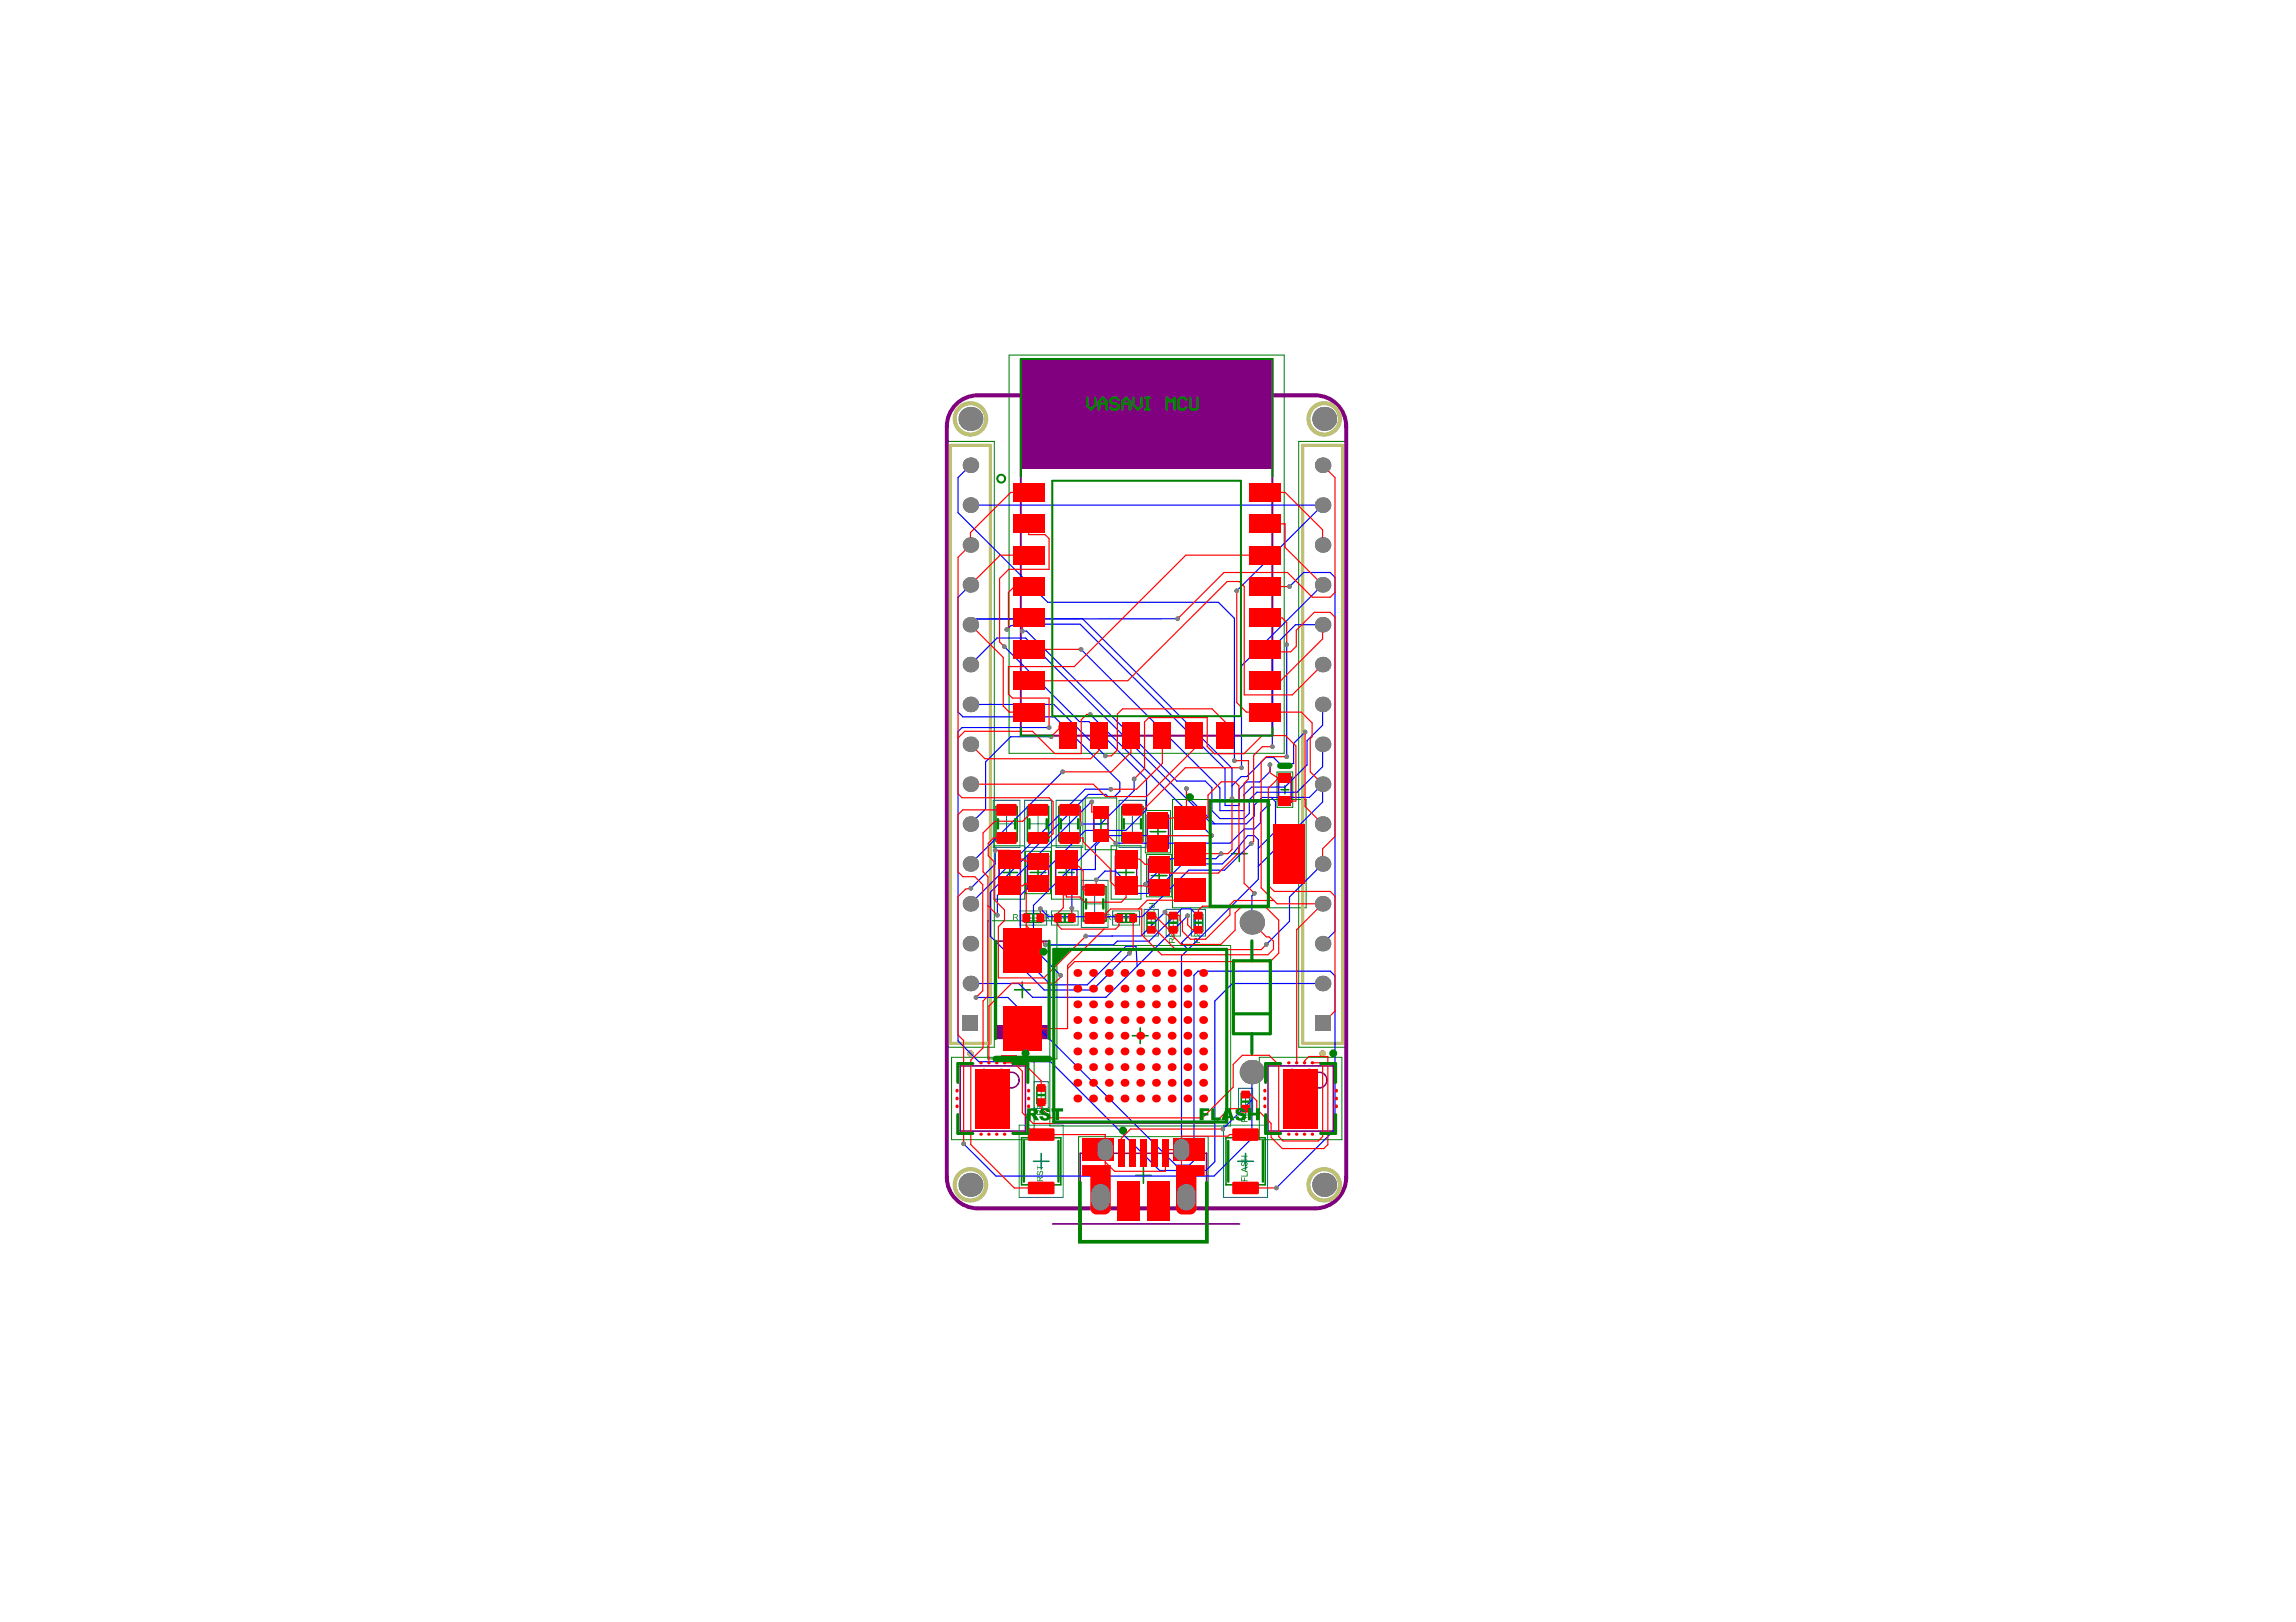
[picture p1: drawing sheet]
<svg xmlns="http://www.w3.org/2000/svg" width="297mm" height="210mm" viewBox="0 0 297 210" stroke-linecap="round" stroke-linejoin="round" font-family="sans-serif">
<g fill="#008000">
<path d="M131.9 118.5l.3-.2v.8l-.1-.6-.2 .1z"/>
<path d="M132.5 118.4a.2 .2 0 0 1 .3-.1 .2 .2 0 0 1 0 .4 .25 .25 0 0 1 0 .4 .25 .25 0 0 1-.4-.2h.1a.17 .17 0 0 0 .2 .1 .17 .17 0 0 0 .2-.2 .17 .17 0 0 0-.3-.1v-.1a.12 .12 0 0 0 .2 0 .12 .12 0 0 0-.1-.2 .12 .12 0 0 0-.1 .1h-.2z"/>
<path d="M160.6 152.4h.1v.4h.2v-.4h.1v.4h.4v.1h-.8z"/>
<path d="M160.6 152.1h.7v-.4h.1v.5h-.8z"/>
<path d="M160.6 150.4l.1-.1h.1v.1a.18 .18 0 0 0-.1 .2 .18 .18 0 0 0 .1 .2l.1-.2a.24 .24 0 0 1 .4-.2 .24 .24 0 0 1 0 .4v.1h-.2l.2-.2v-.2l-.1-.1h-.1a.45 .45 0 0 1-.4 .5l-.1-.1z"/>
<path d="M160.6 149.6h.8v.1h-.4v.4h.4v.1h-.8v-.1h.3v-.4h-.3z"/>
<path d="M141.1 119l.1-.1h.1v.1a.25 .25 0 0 0-.1 .4 .25 .25 0 0 0 .4 0 .23 .23 0 0 0 .2-.2 .23 .23 0 0 0-.2-.2v-.1a.39 .39 0 0 1 0 .7 .39 .39 0 0 1-.6-.4z"/>
<path d="M154.5 120.8a.4 .4 0 0 1 .6 .3h.1l.1-.3v.5l-.4-.3a.17 .17 0 0 0-.2-.1 .17 .17 0 0 0-.1 .2l.1 .1a.12 .12 0 0 1-.1 0 .12 .12 0 0 1-.1-.1z"/>
<path d="M134.2 143.2l.3-.1v.1a.22 .22 0 0 1 .3-.1 .22 .22 0 0 1 .1 .3v.1l-.2 .1v-.1a.14 .14 0 0 0 .2-.1 .14 .14 0 0 0-.2-.2 .14 .14 0 0 0-.1 .2h-.1a.12 .12 0 0 0-.1-.2 .12 .12 0 0 0-.1 .1 .12 .12 0 0 0 0 .1v.1a.24 .24 0 0 1-.1-.3z"/>
<path d="M137.8 108l.1 .3h.2a.26 .26 0 0 1 .1-.3 .26 .26 0 0 1 .4 .1 .26 .26 0 0 1-.2 .3 .17 .17 0 0 0 .1-.2 .17 .17 0 0 0-.3-.1 .17 .17 0 0 0 0 .2v.1h-.4z"/>
<path d="M148.6 117.9h.7l-.1-.2h.1l.1 .2z"/>
<path d="M143.9 118.5l.3-.2v.8h-.1v-.6l-.2 .1z"/>
<path d="M144.5 118.5l.3-.2v.8l-.1-.6-.2 .1z"/>
<path d="M136 118.5l.2-.2v.8h-.1v-.6l-.1 .1z"/>
<path d="M136.5 118.4a.25 .25 0 0 1 .5 0 .25 .25 0 0 1-.2 .4l-.2 .2h.4v.1h-.5v-.2l.4-.3a.15 .15 0 0 0-.1-.2 .15 .15 0 0 0-.2 .2l-.1-.1z"/>
<path d="M134.2 151.6l.2-.1-.1 .2a.14 .14 0 0 0-.1 .1 .14 .14 0 0 0 .2 .2 .14 .14 0 0 0 .1-.2 .25 .25 0 0 1 .3-.3 .25 .25 0 0 1 .1 .4v.1l-.2 .1 .1-.2a.17 .17 0 0 0 .1-.2 .17 .17 0 0 0-.3 0 .17 .17 0 0 0 0 .2 .25 .25 0 0 1-.4 .2 .25 .25 0 0 1 0-.4z"/>
<path d="M134.2 150.8v.3h.7v.1h-.7v.2z"/>
<path d="M129.8 108.8v.3h.2v-.2a.14 .14 0 0 0 0-.2 .14 .14 0 0 0-.2 .1zM129.7 108.7l.1-.1h.2l.1 .2 .4-.3v.2l-.4 .3v.1h.4v.1h-.8z"/>
<path d="M129.7 108.2a.2 .2 0 0 0 .4 0 .2 .2 0 0 0-.4 0zM129.7 108a.66 .66 0 0 1 .8 .1v.3h-.2v-.1a.13 .13 0 0 0 .1-.1 .13 .13 0 0 0-.2-.1l-.1-.1a.25 .25 0 0 1 0 .4 .25 .25 0 0 1-.4 0 .25 .25 0 0 1 0-.4z"/>
<path d="M131.2 118.4v.3h.2a.14 .14 0 0 0 .2-.2 .13 .13 0 0 0-.2-.1zM131.1 118.3h.3a.23 .23 0 0 1 .3 .2 .23 .23 0 0 1-.2 .3l.2 .3h-.1l-.3-.4h-.1v.4h-.1z"/>
<path d="M160.7 151.4l.3 .1v-.3zM160.6 151.3l.8-.3v.1l-.3 .1v.3l.3 .1v.1l-.8-.3z"/>
<path d="M141.3 118.5l.3 .2v-.2zM141 118.4h.6v-.1h.1v.1h.2v.1h-.2v.3h-.1z"/>
<path d="M146.6 104.2v.2a.15 .15 0 0 0 .1 .2 .15 .15 0 0 0 .2-.1v-.3zM146.2 104.1h.8v.3a.21 .21 0 0 1-.2 .3 .21 .21 0 0 1-.2-.2l-.4 .2v-.1l.4-.2v-.2h-.4z"/>
<path d="M146.3 104.9v.1a.44 .44 0 0 0 .6 0l-.2-.1zM146.2 104.9a.44 .44 0 0 1 .4-.1 .44 .44 0 0 1 .4 .3 .52 .52 0 0 1-.7 .1z"/>
<path d="M154.6 121.6v.3h.2v-.2a.14 .14 0 0 0 0-.2 .14 .14 0 0 0-.2 .1zM154.5 121.4h.3l.1 .2 .4-.3v.1l-.4 .3v.2h.4v.1h-.8z"/>
<path d="M134.2 143.9v.3h.3v-.3a.13 .13 0 0 0-.1-.1 .13 .13 0 0 0-.2 .1zM134.2 143.8l.1-.1a.18 .18 0 0 1 .2 0 .18 .18 0 0 1 .1 .1l.3-.2-.1 .3-.2 .1v.2h.3v.1h-.7z"/>
<path d="M160.7 144.7v.4h.2v-.3a.14 .14 0 0 0 0-.2 .14 .14 0 0 0-.2 .1zM160.6 144.6h.1a.16 .16 0 0 1 .2-.1 .16 .16 0 0 1 .1 .2v.1l.1-.2 .3-.1v.1l-.4 .2v.3h.4v.1h-.8z"/>
<path d="M160.7 144.1l.4 .3v-.3zM160.6 144h.5v-.1h.1v.1l.2 .1h-.2v.4h-.1z"/>
<path d="M137.9 108.7v.4h.3v-.3zM137.8 108.7l.3-.1 .2 .2 .1-.1 .2-.2v.2l-.3 .2v.2h.3v.1h-.8z"/>
<path d="M151.3 121.6v.3h.3v-.2a.14 .14 0 0 0-.1-.2 .14 .14 0 0 0-.2 .1zM151.3 121.4h.2l.2 .2 .3-.3v.1l-.3 .3v.2h.3v.1h-.8z"/>
<path d="M151.3 120.8h.1v.1a.13 .13 0 0 0-.1 .1 .13 .13 0 0 0 .2 .1l.1 .1a.24 .24 0 0 1 .1-.4 .24 .24 0 0 1 .3 .2 .24 .24 0 0 1-.3 .2 .32 .32 0 0 1-.4 0 .32 .32 0 0 1 0-.4zM151.6 120.9a.16 .16 0 0 0 .1 .2 .16 .16 0 0 0 .2 0 .16 .16 0 0 0 0-.2z"/>
<path d="M133.9 108.7l-.1 .4h.3v-.3zM133.8 108.7l.1-.1h.2l.1 .2 .3-.3v.2l-.3 .2v.2h.3v.1h-.7z"/>
<path d="M133.8 108.2a.15 .15 0 0 0 .3 0 .15 .15 0 0 0-.3 0zM134.1 108.2a.16 .16 0 0 0 .3 0 .16 .16 0 0 0-.3 0zM133.8 108.1a.17 .17 0 0 1 .2-.1 .17 .17 0 0 1 .1 .1 .24 .24 0 0 1 .4 0 .24 .24 0 0 1-.1 .4 .24 .24 0 0 1-.3-.2l-.1 .1h-.1l-.1-.1z"/>
<path d="M149.1 117v.3a.13 .13 0 0 0 .2 .1 .13 .13 0 0 0 .1-.2v-.2zM148.6 116.9h.8v.3a.21 .21 0 0 1-.2 .3 .21 .21 0 0 1-.2-.2l-.4 .2v-.1l.4-.2v-.2h-.4z"/>
<path d="M148.7 118.4a.29 .29 0 0 0 .2 .2 .29 .29 0 0 0 .3 0 .19 .19 0 0 0 .1-.3 .19 .19 0 0 0-.3 0zM148.6 118.4a.55 .55 0 0 1 .8 0 .37 .37 0 0 1-.2 .3 .37 .37 0 0 1-.4 0l-.2-.1z"/>
<path d="M143.2 118.4v.3h.2a.14 .14 0 0 0 .2-.2 .13 .13 0 0 0-.2-.1zM143.1 118.3h.3a.21 .21 0 0 1 .3 .2 .21 .21 0 0 1-.2 .2l.3 .4h-.2l-.3-.4h-.1v.4h-.1z"/>
<path d="M135.3 118.4v.3l.3-.1a.11 .11 0 0 0 .1-.1 .11 .11 0 0 0-.2-.1zM135.2 118.3h.3a.23 .23 0 0 1 .3 .2 .23 .23 0 0 1-.2 .3l.2 .3h-.1l-.3-.4h-.1v.4h-.1z"/>
<path d="M134.3 152.4l-.1 .4h.3v-.4zM134.2 152.4l.2-.2 .2 .3 .3-.3v.2l-.3 .2v.2h.3v.1h-.7z"/>
</g>
<g fill="none" stroke="#008000" stroke-width=".13">
<path d="M122.5 57.1h6.1v78.4h-6.1zM130.5 45.9h35.6v51.6h-35.6zM168 57.1h6.2v78.4h-6.2zM165.2 99.9h2v4.6h-2zM127.8 119.2h8.9v17.8h-8.9zM128.7 109.5h3.9v6.9h-3.9zM132.7 110.2h3.2v5.5h-3.2zM136 109.5h3.9v6.9h-3.9zM140.4 103.3h4.1v6.7h-4.1zM143.8 109.5h3.8v6.9h-3.8zM148.2 104.9h3.2v5.5h-3.2zM148.3 110.6h3.3v5.5h-3.3z"/>
<path d="M151.7 103.5h17.3v14h-17.3zM123.1 136.8h10.7v10.7h-10.7zM135.8 122.4h23.4v23.3h-23.4zM162.9 136.8h10.7v10.7h-10.7zM139.5 147.1h16.8v13.8h-16.8z"/>
</g>
<g fill="none" stroke="#008000" stroke-width=".2">
<path d="M129.6 112.9h2.1M130.6 111.9v2M133.3 112.9h2M134.3 111.9v2M136.9 112.9h2.1M138 111.9v2M141.5 106.6h1.8M142.4 105.7v1.8M144.7 112.9h2M145.7 111.9v2M148.8 107.6h2M148.9 113.3h2.1"/>
<path d="M149.8 106.6v2M150 112.3v2M159.3 110.5h2M160.3 109.5v2M165.7 102.2h1M166.2 101.7v1M131.2 128.1h2.1M132.3 127.1v2M146.5 134h2M147.5 133v2M127.4 142.2h2.1M128.4 141.1v2.1"/>
<path d="M146.9 152.1h2M147.9 151.1v2M167.2 142.2h2.1M168.3 141.1v2.1"/>
</g>
<path d="M132.1 46.5h32.5v48.7h-32.5z" fill="none" stroke="#800080" stroke-width=".26"/>
<g fill="none" stroke="#800080" stroke-width=".2">
<path d="M123 57.6h5.1v77.4h-5.1zM168.5 57.6h5.2v77.4h-5.2zM129.3 110.8h2.7v4.2h-2.7zM132.9 110.8h2.8v4.2h-2.8zM136.6 110.8h2.7v4.2h-2.7zM141.5 104.9h1.8v3.4h-1.8zM144.3 110.8h2.8v4.2h-2.8zM148.4 105.5h2.8v4.3h-2.8zM148.6 111.2h2.7v4.2h-2.7zM156.6 103.7h7.5v13.6h-7.5zM165.4 100.6h1.6v3.2h-1.6zM124.2 137.9h8.5v8.5h-8.5z"/>
<path d="M128.8 121.8h6.9v12.6h-6.9zM136.3 122.9h22.4v22.3h-22.4zM159.6 124.3h4.7v9.5h-4.7zM159.6 131.2h4.7M164 137.9h8.5v8.5h-8.5zM139.7 149.2h16.4v11.5h-16.4z"/>
</g>
<path d="M128.8 132.7h6.9v1.7h-6.9z" fill-rule="evenodd" fill="#800080"/>
<g fill="none" stroke="#800080" stroke-width=".41">
<circle cx="125.5" cy="136.3" r=".2"/>
<circle cx="171.1" cy="136.3" r=".2"/>
</g>
<g fill="none" stroke="#800080" stroke-width=".2">
<path d="M136.2 158.4h24.2"/>
<circle cx="130.8" cy="139.8" r="1.02"/>
<circle cx="170.7" cy="139.8" r="1.02"/>
</g>
<g fill="none" stroke="#008000" stroke-width=".2">
<path d="M128.9 104.4h2.7v4.4h-2.7zM132.6 118.2h2.2v1.2h-2.2zM132.9 104.4h2.8v4.4h-2.8zM136.7 118.2h2.1v1.2h-2.1zM137 104.4h2.7v4.4h-2.7zM140.1 114.7h3v4.5h-3zM144.6 118.2h2.2v1.2h-2.2zM145.1 104.4h2.8v4.4h-2.8zM148.4 118.3h1.1v2.2h-1.1zM151.2 118.3h1.1v2.2h-1.1zM154.5 118.3h1.1v2.2h-1.1zM132.2 147.2h5v6.1h-5z"/>
<path d="M134.1 140.6h1.2v2.2h-1.2zM158.6 147.2h5.1v6.1h-5.1zM160.6 141.5h1.1v2.1h-1.1z"/>
</g>
<g fill="none" stroke="#008080" stroke-width=".13">
<path d="M128.5 103.6h3.5v6.1h-3.5zM129.2 106.6h2M130.2 105.6v2M132 117.9h3.4v1.8h-3.4zM132.6 103.6h3.4v6.1h-3.4zM133.1 118.8h1.1M133.3 106.6h2M133.7 118.2v1.2M134.3 105.6v2M136 117.9h3.5v1.8h-3.5zM136.6 103.6h3.5v6.1h-3.5zM137.2 118.8h1.1"/>
<path d="M137.3 106.6h2.1M137.8 118.2v1.2M138.4 105.6v2M139.9 113.9h3.4v6.1h-3.4zM140.6 117h2M141.6 116v2M144 117.9h3.4v1.8h-3.4zM144.8 103.6h3.4v6.1h-3.4zM145.1 118.8h1.1M145.5 106.6h2M145.7 118.2v1.2M146.5 105.6v2"/>
<path d="M148 117.7h1.9v3.4h-1.9zM148.4 119.4h1.1M148.9 118.8v1.2M150.9 117.7h1.8v3.4h-1.8zM151.2 119.4h1.1M151.8 118.8v1.2M154.1 117.7h1.9v3.4h-1.9zM154.5 119.4h1.1M155 118.8v1.2M133.8 140h1.8v3.4h-1.8zM131.9 145.6h5.6v9.4h-5.6zM134.1 141.7h1.2"/>
<path d="M134.7 141.2v1.1M158.3 145.6h5.7v9.4h-5.7zM160.2 140.8h1.9v3.5h-1.9zM160.6 142.6h1.1M161.1 142v1.1"/>
</g>
<path d="M133.7 150.3h2M134.7 149.3v2M160.1 150.3h2.1M161.1 149.3v2" fill="none" stroke="#008080" stroke-width=".2"/>
<path d="M123.7 52.3a4 4 0 0 1 2.8-1.1h43.6a4 4 0 0 1 4.1 4v97.2a4 4 0 0 1-4.1 4h-43.6a4 4 0 0 1-4-4v-97.2a4 4 0 0 1 1.2-2.9z" fill="none" stroke="#800080" stroke-width=".52"/>
<path d="M132.1 46.5h32.5v14.2h-32.5z" fill="#800080"/>
<g fill="none" stroke="#c0c073" stroke-width=".41">
<path d="M123 57.6h5.1v77.4h-5.1zM168.5 57.6h5.2v77.4h-5.2z"/>
<circle cx="125.5" cy="136.3" r=".2"/>
<circle cx="171.1" cy="136.3" r=".2"/>
</g>
<g fill="none" stroke="#c0c073" stroke-width=".53">
<circle cx="125.5" cy="54.2" r="2.03"/>
<circle cx="171.3" cy="54.2" r="2.03"/>
<circle cx="125.5" cy="153.3" r="2.03"/>
<circle cx="171.3" cy="153.3" r="2.03"/>
</g>
<g fill="none" stroke="#00f" stroke-width=".15">
<path d="M125.5 65.4h45.6l-11.1 11.1M125.5 75.7l-1.6 1.6v14.8l.7 .7h11.8l8.5 8.4v1.2l-.7 .7h-.9l-.2-.3h-2.3l-12.7 12.7v5.7l7 6.9h6.2l4.8-4.7M125.5 60.2l-1.6 1.6v4.5l11.7 11.6h22l2.1 2.1v18.4M166.8 75.9l1.8-1.8h3.5l.6 .6v45.8l-1.6 1.6M171.1 75.7l-10.5 10.5v13.2M125.5 91.2h10.8l6.7 6.6M125.5 86l3.5-3.4h3.7l24.1 24h4.5l1-1v-1.4l1-1h6.1l1.7-1.7v2.3l-8.3 8.3M129.9 83.7l9.7 9.7h1.3l7.4 7.4v4l-2.7 2.7h-5.2l-8.4 8.4v7.6l3.9 3.9h4.8l5-4.9h1.3l.1 2.5M130.2 81.5l.5-.5 .9-.2h8.1l18.8 18.7v4.7h1.8v-2l1-1h1.7l1.3-1.3v-.9M132.3 81.7h.5l19.4 19.4h3.7l.9 .8v3l1 1h3.2l.6-.6v-1.8l1-1h5.2l3.3-3.3v-2.9M135.7 94.2h-11.2l-.6 .5v40l2.7 2.7h9.3l14.1 14.1h6l1.2-1.2v-20.8l2.2-2.2h11.7M136 95.3h-5.2l-3.3 3.3v6.1l-2 1.9"/>
<path d="M137.5 99.9l-12 11.9M139.9 84l17.9 18v2.9h3.2v-2.1l.9-.9h4.3l2.9-2.9v-3.1l2-2.1v-2.6M140 80.1l19.4 19.3v3.9M141 92.5l15.8 15.6h-14.1l-9 9.1v5.5l3.5 3.5M152.4 80.1h-26.1l-.8 .7M166.5 83.4v14.5M168.8 94.7l-1.4 1.5v2.6h-1.8l-.8-.8h-1l-2.5 2.5h-.7l-1.2 1.2M171.1 80.8h-3.5l-3 3v12.8M128.7 110v1.8l-3.1 3.1M141.2 103.8l-12.2 12.1v2.5M141.8 113.9l1.2-1.2h1.3l2.9 2.9h2l3.8-3.8h5.1l1.6-1.5 1.7-2.2h.9l.5 .6v5.1l-9.9 9.9v25.1M143.1 108.1l-1.4 1.4v3h-3v5"/>
<path d="M143.7 102.1h-3.3l-14.9 14.9M146.7 100.8v1.5l-4.3 4.3h-2.6M150.7 118l-3.1 3.1h-7.1M153.5 102.1v.9l3.6 3.6M153.7 118.5l-10.6 10.6h-9.5l-1.8-1.8h-6.3M158 110.5l-.7 .6h-5.8l-3.3 3.3M161.9 109.2l-3.5 3.4h-4.6l-6 6h-12.2l-1-1M162.3 115.6l-.3 .3v3.5M164.1 104.2l-1 1v1.3l-.8 .8h-1.3l-1.9 1.8h-14.7M164.5 103.2l.5 .6v3.8l-2.2 2.2M171.1 111.8l-4.3 4.3v3.1l-3 3M126.3 129.1h4.1l21.7 21.7h1.8l.6-.6v-24l.5-.5h17.1l.6 .6v19.9l-7.6 7.5"/>
<path d="M135.3 122.3h8.8l.4-.5h4.2l4.2-4.2h1.1l.6 .6v2l-1.7 1.8 .8 .9M143.9 121.1h.1M162 138.7v8.6l-4.9 4.9h-28.2l-4.2-4.2M162 142.4l-3.8 3.7"/>
</g>
<g fill="#808080">
<circle cx="167.1" cy="145.5" r=".51"/>
<circle cx="167.1" cy="143.3" r=".51"/>
<circle cx="167.1" cy="141" r=".51"/>
<circle cx="167.1" cy="138.8" r=".51"/>
<circle cx="169.4" cy="145.5" r=".51"/>
<circle cx="169.4" cy="143.3" r=".51"/>
<circle cx="169.4" cy="141" r=".51"/>
<circle cx="169.4" cy="138.8" r=".51"/>
<circle cx="129.6" cy="138.8" r=".51"/>
<circle cx="129.6" cy="141" r=".51"/>
<circle cx="129.6" cy="143.3" r=".51"/>
<circle cx="129.6" cy="145.5" r=".51"/>
<circle cx="127.3" cy="138.8" r=".51"/>
<circle cx="127.3" cy="141" r=".51"/>
<circle cx="127.3" cy="143.3" r=".51"/>
<circle cx="127.3" cy="145.5" r=".51"/>
<circle cx="166.8" cy="75.9" r=".31"/>
<circle cx="158.2" cy="146.1" r=".31"/>
<circle cx="129" cy="118.4" r=".31"/>
<circle cx="141.2" cy="103.8" r=".31"/>
<circle cx="143" cy="97.8" r=".31"/>
<circle cx="153.7" cy="118.5" r=".31"/>
<circle cx="146.1" cy="123.4" r=".31"/>
<circle cx="136" cy="95.3" r=".31"/>
<circle cx="159.7" cy="98.4" r=".31"/>
<circle cx="162.3" cy="115.6" r=".31"/>
<circle cx="128.7" cy="110" r=".31"/>
<circle cx="125.6" cy="114.9" r=".31"/>
<circle cx="124.7" cy="148" r=".31"/>
<circle cx="159.4" cy="103.3" r=".31"/>
<circle cx="152.4" cy="80.1" r=".31"/>
<circle cx="168.8" cy="94.7" r=".31"/>
<circle cx="158" cy="110.5" r=".31"/>
<circle cx="148.2" cy="114.4" r=".31"/>
<circle cx="160.6" cy="99.4" r=".31"/>
<circle cx="141" cy="92.5" r=".31"/>
<circle cx="156.8" cy="108.1" r=".31"/>
<circle cx="138.7" cy="117.5" r=".31"/>
<circle cx="137.2" cy="126.2" r=".31"/>
<circle cx="165.1" cy="153.7" r=".31"/>
<circle cx="126.3" cy="129.1" r=".31"/>
<circle cx="146.7" cy="100.8" r=".31"/>
<circle cx="139.8" cy="106.6" r=".31"/>
<circle cx="144.4" cy="109.1" r=".31"/>
<circle cx="164.1" cy="104.2" r=".31"/>
<circle cx="130.2" cy="81.5" r=".31"/>
<circle cx="164.3" cy="99" r=".31"/>
<circle cx="134.6" cy="117.6" r=".31"/>
<circle cx="161.9" cy="109.2" r=".31"/>
<circle cx="164.6" cy="96.6" r=".31"/>
<circle cx="132.3" cy="81.7" r=".31"/>
<circle cx="139.9" cy="84" r=".31"/>
<circle cx="143.7" cy="102.1" r=".31"/>
<circle cx="137.5" cy="99.9" r=".31"/>
<circle cx="135.7" cy="94.2" r=".31"/>
<circle cx="163.8" cy="122.2" r=".31"/>
<circle cx="150.7" cy="118" r=".31"/>
<circle cx="140.5" cy="121.1" r=".31"/>
<circle cx="166.5" cy="83.4" r=".31"/>
<circle cx="166.5" cy="97.9" r=".31"/>
<circle cx="153.5" cy="102.1" r=".31"/>
<circle cx="135.3" cy="122.3" r=".31"/>
<circle cx="160" cy="76.5" r=".31"/>
<circle cx="141.8" cy="113.9" r=".31"/>
<circle cx="129.9" cy="83.7" r=".31"/>
</g>
<path d="M142.4 154.4v1" fill="none" stroke="#808080" stroke-width="2.4"/>
<g fill="#808080">
<circle cx="125.5" cy="153.3" r="1.55"/>
<circle cx="125.5" cy="127.3" r="1"/>
<circle cx="125.5" cy="122.1" r="1"/>
<circle cx="125.5" cy="117" r="1"/>
<circle cx="125.5" cy="111.8" r="1"/>
<circle cx="125.5" cy="106.6" r="1"/>
<circle cx="125.5" cy="96.3" r="1"/>
<circle cx="125.5" cy="101.5" r="1"/>
<circle cx="125.5" cy="91.2" r="1"/>
<circle cx="125.5" cy="86" r="1"/>
<circle cx="125.5" cy="80.8" r="1"/>
<circle cx="125.5" cy="70.5" r="1"/>
<circle cx="125.5" cy="75.7" r="1"/>
<circle cx="125.5" cy="65.4" r="1"/>
<circle cx="125.5" cy="60.2" r="1"/>
<circle cx="125.5" cy="54.2" r="1.55"/>
</g>
<path d="M124.5 131.4h2v2h-2z" fill-rule="evenodd" fill="#808080"/>
<path d="M143 148.4v.8M152.9 148.4v.8" fill="none" stroke="#808080" stroke-width="2"/>
<path d="M153.5 154.4v1" fill="none" stroke="#808080" stroke-width="2.4"/>
<g fill="#808080">
<circle cx="162" cy="138.7" r="1.58"/>
<circle cx="162" cy="119.4" r="1.58"/>
<circle cx="171.1" cy="127.3" r="1"/>
<circle cx="171.1" cy="122.1" r="1"/>
<circle cx="171.1" cy="117" r="1"/>
<circle cx="171.1" cy="111.8" r="1"/>
<circle cx="171.3" cy="153.3" r="1.55"/>
<circle cx="171.1" cy="106.6" r="1"/>
<circle cx="171.1" cy="65.4" r="1"/>
<circle cx="171.1" cy="70.5" r="1"/>
<circle cx="171.1" cy="75.7" r="1"/>
<circle cx="171.1" cy="80.8" r="1"/>
<circle cx="171.1" cy="86" r="1"/>
<circle cx="171.1" cy="96.3" r="1"/>
<circle cx="171.1" cy="101.5" r="1"/>
<circle cx="171.1" cy="60.2" r="1"/>
<circle cx="171.1" cy="91.2" r="1"/>
<circle cx="171.3" cy="54.2" r="1.55"/>
</g>
<path d="M170.1 131.4h2v2h-2z" fill-rule="evenodd" fill="#808080"/>
<g fill="#f00">
<path d="M140 150.8h3.7v5.6a.81 .81 0 0 1-.8 .8h-1a.81 .81 0 0 1-.8-.8v-4.2h-1.1z"/>
<path d="M152.1 150.8h3.8v1.4h-1.1v4.2a.81 .81 0 0 1-.8 .8h-1a.81 .81 0 0 1-.9-.8z"/>
</g>
<g fill="none" stroke="#f00" stroke-width=".15">
<path d="M133.1 63.7h-2.3l-5.3 5.2v1.6l-1.6 1.6v30.6l.6 .5h11.2l.5 .6v4.1l-.5 .5h-1.4M133.1 71.8h-3.7l-3.9 3.9M133.1 75.9h-1.9l-.7 .8v4.6l-.3 .2M133.1 67.8v1.4h2.1l.5 .5v4h-5.2l-1.2 1.2v8.2l.6 .6M133.1 80h-.8v1.7M160 76.5v14.4l1.2 1.3h7.2l1.3 1.4v1.7l-.2 .3v4.3l1.6 1.6M163.6 63.7h2.7l4.8 4.9v1.9M163.6 67.8h2.7v3l4.8 4.9M163.6 71.8h-10.2l-14.4 14.5h-8.5v3.5l.5 .5h4.7v3.9M163.6 75.9h3.2M163.6 80h2.3l.6 .5v2.9M171.1 60.2l1.6 1.6v14.9l-.6 .6h-2.3l-3.2-3.2h-8.2l-6 6"/>
<path d="M125.5 80.8l4.3 4.3v6.3l.8 .8h2.5M133.1 84h6.8M138.2 95.2v-1.3h-1.2v.4l-1 1M141 92.5h-.4l-.7 .6v4.4h-3.4l-2.9-2.9h-8.8l-.9 .9M142.2 95.2v1.8l-1.1 1.2h-13.7l-1.9-1.9M146.3 95.2v2.2l-2.5 2.5h-6.3M150.4 95.2v3.6l-3.4 3.3h-3.3M154.4 95.2v1.8l-6.1 6.1h-5.3l-1.6-1.6h-15.9M158.5 95.2v-1.8l-1.7-1.7h-11.6l-.6 .7v4.6l-.8 .8h-.8M159.7 98.4h1.8v2.4l-.5 .6v12.9l1.3 1.3M160.6 99.4h-7.2l-5.5 5.4h-1.4M163.6 84h1.4l.3 .4h1.7l.7-.8v-2l2.3-2.4h2.1l.6 .7v28.3l-1.6 1.6v2"/>
<path d="M164.3 99v1l1.1 .7M164.6 96.6h-1.3l-1.1 1.2v11l-.3 .4M166.5 97.9h-2.7l-.6 .7v16.3l2 2.1h5.9l-3.3 3.3v17.2M168.8 94.7v9.7l2.3 2.2M171.1 80.8v1.9l-5.4 5.4h-2.1M171.1 86l-3.9 3.9h-6.2v-14l-.7-.6h-1.5l-12.9 12.8h-12.8M125.6 114.9l-.7 .2-1 .9v17.9l.8 .8v13.3M127.8 117.2l1.2 1.2M128.7 110h1.9v1.2h1.7l.3 .2h1.7M130.2 104.8h-5.6l-.7 .6v7.4l.7 .7h1.5l1 1v13.7l-.8 .9M130.2 108.4h-1.7l-.6 .7v1.6l.7 .8v4.9l1.4 1.4v1.3l-.8 .8v6.7h5.9l5.4-5.5M132.8 119.8l2.5 2.5"/>
<path d="M132.8 114.4v6.3l-.5 .5v1.9M134.3 114.4h-1.7l-.3 .2h-1.7M134.3 104.8h-1.3v.8l-.7 .7h-3.6l-1.5 1.5v5l.6 .6v15.5l-.6 .6v6.1l-1.6 1.6v10.9l5.6 5.6h3.5M134.6 117.6v1.2M138 115.8h-.4v1.7l-.8 .7v1.5l.5 .5h7l.5-.4v-1M138 114.6v1.5h1.7l.7 .7h4.7l.6-.7v-1.5M138 111.2v.9h1.5l.6 .6v2.5h1.7v-1.3M138.4 108.4h1.7v.5l3.5 3.5v1.7l.6 .5h4.2M138.4 104.8h1.4v1.8M138.7 117.5v1.3M141.2 103.8v1.3h1.2M141.6 118.8h1.5v-.6l.6-.6h4v3.4l2.6 2.6h13.7l.8-.8v-1l-.6-.6h-.4l-1.8-1.8"/>
<path d="M142.4 108.1h1l1 1M146.6 118.8v4.1l-.5 .5M146.7 100.8l1.4-1.3v-6.1l.5-.5h7.6v3.7l.9 .9h3.8l2.4-2.3h3l1.4 1.3v7.2h-1.5M148.2 114.4l.3 .4h1.5M148.9 118.5h.5l1.8 1.8h.6v.9l1 1h5.1l1.9-1.8v-2.3l.9-.9h2.9l1.8 1.9v4.3l-1.1 1h-25.3l-.9 .9M149.8 106.2l2.2-.4h4.3v-2.9l1.7-1.7h1.8l.5 .5v8.6l-2.7 2.7h-7.6v-1.2h-1.9l-.6-.6h-1.8M153.5 102.1v3.7M153.7 118.5v1.2l.6 .6h.7M153.9 115.1h-.5v1.4h-5l-1.1 1.1M156.6 113v4.3h-1l-.6 .5v.7M156.8 108.1h-7v1M159.4 103.3v6.6l-.5 .6h-5"/>
<path d="M164.8 116.5h-5.1l-.6 .6v1.3l-3.1 3.2h-2l-1-1.1v-1.1l-.3-.3v-.6h-1.5l-.5-.5M165.4 100.7l-1.3 1.3v12.6l.8 .8h7.2l.6 .6v14.8l-1.6 1.6M165.4 100.7h.8M129 137.5v-.2l.6-.7h1.8l3.3 3.3v.9M130 137.5h1.2l1.1 1.1v5.4l1.4 1.4h23.4l1.9-1.9h2.1M137.2 126.2v.3l-.7 .7h-5.6l-3 3v7.3M142.8 120.2l-4.7 4.7v8.1l-.1 .1h-5.7M148.9 120.3h.6l2.6 2.6h11.1l.6-.7M168.8 137.5v-.2l.5-.6h2.5v11.4l-.5 .5h-5.4l-1.5-1.4v-1.8l-1.8-1.9v-1.1l-.8-.8h-.7M169.8 137.5h1.3v9.6l-.6 .6h-4.5l-.6-.6v-9.3l-1.2-1.2h-3.5l-1.2 1.2v2.9l-3.9 4h-19.7l-1.2-1.3v-.8M134.7 146.8h8.3v4.8l-.6 .6v2.7M152.9 148.8h-1.7l-.4 .4v2.4h-6.6l-1.2-1.2"/>
<path d="M158.2 146.1h-11.9l-1.2 1.2v1.9M161.1 146.8h-2l-.2 .2h-6v4.6l.6 .6v2.7M161.1 153.7h4"/>
</g>
<g fill="#f00">
<path d="M140 147.3h4.1v3h-4.1z" fill-rule="evenodd"/>
<path d="M151.8 147.3h4.1v3h-4.1z" fill-rule="evenodd"/>
</g>
<g fill="#808080">
<circle cx="167.1" cy="145.5" r=".51"/>
<circle cx="167.1" cy="143.3" r=".51"/>
<circle cx="167.1" cy="141" r=".51"/>
<circle cx="167.1" cy="138.8" r=".51"/>
<circle cx="169.4" cy="145.5" r=".51"/>
<circle cx="169.4" cy="143.3" r=".51"/>
<circle cx="169.4" cy="141" r=".51"/>
<circle cx="169.4" cy="138.8" r=".51"/>
<circle cx="129.6" cy="138.8" r=".51"/>
<circle cx="129.6" cy="141" r=".51"/>
<circle cx="129.6" cy="143.3" r=".51"/>
<circle cx="129.6" cy="145.5" r=".51"/>
<circle cx="127.3" cy="138.8" r=".51"/>
<circle cx="127.3" cy="141" r=".51"/>
<circle cx="127.3" cy="143.3" r=".51"/>
<circle cx="127.3" cy="145.5" r=".51"/>
<circle cx="166.8" cy="75.9" r=".31"/>
<circle cx="158.2" cy="146.1" r=".31"/>
<circle cx="129" cy="118.4" r=".31"/>
<circle cx="141.2" cy="103.8" r=".31"/>
<circle cx="143" cy="97.8" r=".31"/>
<circle cx="153.7" cy="118.5" r=".31"/>
<circle cx="146.1" cy="123.4" r=".31"/>
<circle cx="136" cy="95.3" r=".31"/>
<circle cx="159.7" cy="98.4" r=".31"/>
<circle cx="162.3" cy="115.6" r=".31"/>
<circle cx="128.7" cy="110" r=".31"/>
<circle cx="125.6" cy="114.9" r=".31"/>
<circle cx="124.7" cy="148" r=".31"/>
<circle cx="159.4" cy="103.3" r=".31"/>
<circle cx="152.4" cy="80.1" r=".31"/>
<circle cx="168.8" cy="94.7" r=".31"/>
<circle cx="158" cy="110.5" r=".31"/>
<circle cx="148.2" cy="114.4" r=".31"/>
<circle cx="160.6" cy="99.4" r=".31"/>
<circle cx="141" cy="92.5" r=".31"/>
<circle cx="156.8" cy="108.1" r=".31"/>
<circle cx="138.7" cy="117.5" r=".31"/>
<circle cx="137.2" cy="126.2" r=".31"/>
<circle cx="165.1" cy="153.7" r=".31"/>
<circle cx="126.3" cy="129.1" r=".31"/>
<circle cx="146.7" cy="100.8" r=".31"/>
<circle cx="139.8" cy="106.6" r=".31"/>
<circle cx="144.4" cy="109.1" r=".31"/>
<circle cx="164.1" cy="104.2" r=".31"/>
<circle cx="130.2" cy="81.5" r=".31"/>
<circle cx="164.3" cy="99" r=".31"/>
<circle cx="134.6" cy="117.6" r=".31"/>
<circle cx="161.9" cy="109.2" r=".31"/>
<circle cx="164.6" cy="96.6" r=".31"/>
<circle cx="132.3" cy="81.7" r=".31"/>
<circle cx="139.9" cy="84" r=".31"/>
<circle cx="143.7" cy="102.1" r=".31"/>
<circle cx="137.5" cy="99.9" r=".31"/>
<circle cx="135.7" cy="94.2" r=".31"/>
<circle cx="163.8" cy="122.2" r=".31"/>
<circle cx="150.7" cy="118" r=".31"/>
<circle cx="140.5" cy="121.1" r=".31"/>
<circle cx="166.5" cy="83.4" r=".31"/>
<circle cx="166.5" cy="97.9" r=".31"/>
<circle cx="153.5" cy="102.1" r=".31"/>
<circle cx="135.3" cy="122.3" r=".31"/>
<circle cx="160" cy="76.5" r=".31"/>
<circle cx="141.8" cy="113.9" r=".31"/>
<circle cx="129.9" cy="83.7" r=".31"/>
</g>
<path d="M142.4 154.4v1" fill="none" stroke="#808080" stroke-width="2.4"/>
<g fill="#808080">
<circle cx="125.5" cy="153.3" r="1.55"/>
<circle cx="125.5" cy="127.3" r="1"/>
<circle cx="125.5" cy="122.1" r="1"/>
<circle cx="125.5" cy="117" r="1"/>
<circle cx="125.5" cy="111.8" r="1"/>
<circle cx="125.5" cy="106.6" r="1"/>
<circle cx="125.5" cy="96.3" r="1"/>
<circle cx="125.5" cy="101.5" r="1"/>
<circle cx="125.5" cy="91.2" r="1"/>
<circle cx="125.5" cy="86" r="1"/>
<circle cx="125.5" cy="80.8" r="1"/>
<circle cx="125.5" cy="70.5" r="1"/>
<circle cx="125.5" cy="75.7" r="1"/>
<circle cx="125.5" cy="65.4" r="1"/>
<circle cx="125.5" cy="60.2" r="1"/>
<circle cx="125.5" cy="54.2" r="1.55"/>
</g>
<path d="M124.5 131.4h2v2h-2z" fill-rule="evenodd" fill="#808080"/>
<path d="M143 148.4v.8M152.9 148.4v.8" fill="none" stroke="#808080" stroke-width="2"/>
<path d="M153.5 154.4v1" fill="none" stroke="#808080" stroke-width="2.4"/>
<g fill="#808080">
<circle cx="162" cy="138.7" r="1.58"/>
<circle cx="162" cy="119.4" r="1.58"/>
<circle cx="171.1" cy="127.3" r="1"/>
<circle cx="171.1" cy="122.1" r="1"/>
<circle cx="171.1" cy="117" r="1"/>
<circle cx="171.1" cy="111.8" r="1"/>
<circle cx="171.3" cy="153.3" r="1.55"/>
<circle cx="171.1" cy="106.6" r="1"/>
<circle cx="171.1" cy="65.4" r="1"/>
<circle cx="171.1" cy="70.5" r="1"/>
<circle cx="171.1" cy="75.7" r="1"/>
<circle cx="171.1" cy="80.8" r="1"/>
<circle cx="171.1" cy="86" r="1"/>
<circle cx="171.1" cy="96.3" r="1"/>
<circle cx="171.1" cy="101.5" r="1"/>
<circle cx="171.1" cy="60.2" r="1"/>
<circle cx="171.1" cy="91.2" r="1"/>
<circle cx="171.3" cy="54.2" r="1.55"/>
</g>
<path d="M170.1 131.4h2v2h-2z" fill-rule="evenodd" fill="#808080"/>
<g fill="#f00">
<path d="M157.4 93.5h2.2v3.4h-2.2z" fill-rule="evenodd"/>
<path d="M153.3 93.5h2.3v3.4h-2.3z" fill-rule="evenodd"/>
<path d="M149.3 93.5h2.2v3.4h-2.2z" fill-rule="evenodd"/>
<path d="M145.2 93.5h2.2v3.4h-2.2z" fill-rule="evenodd"/>
<path d="M141.1 93.5h2.3v3.4h-2.3z" fill-rule="evenodd"/>
<path d="M137.1 93.5h2.2v3.4h-2.2z" fill-rule="evenodd"/>
<path d="M161.6 62.5h4v2.4h-4z" fill-rule="evenodd"/>
<path d="M161.6 66.6h4v2.4h-4z" fill-rule="evenodd"/>
<path d="M161.6 70.6h4v2.5h-4z" fill-rule="evenodd"/>
<path d="M161.6 74.7h4v2.4h-4z" fill-rule="evenodd"/>
<path d="M161.6 78.8h4v2.4h-4z" fill-rule="evenodd"/>
<path d="M161.6 82.8h4v2.5h-4z" fill-rule="evenodd"/>
<path d="M161.6 86.9h4v2.4h-4z" fill-rule="evenodd"/>
<path d="M161.6 90.9h4v2.5h-4z" fill-rule="evenodd"/>
<path d="M131.1 90.9h4v2.5h-4z" fill-rule="evenodd"/>
<path d="M131.1 86.9h4v2.4h-4z" fill-rule="evenodd"/>
<path d="M131.1 82.8h4v2.5h-4z" fill-rule="evenodd"/>
<path d="M131.1 78.8h4v2.4h-4z" fill-rule="evenodd"/>
<path d="M131.1 74.7h4v2.4h-4z" fill-rule="evenodd"/>
<path d="M131.1 70.6h4v2.5h-4z" fill-rule="evenodd"/>
<path d="M131.1 66.6h4v2.4h-4z" fill-rule="evenodd"/>
<path d="M131.1 62.5h4v2.4h-4z" fill-rule="evenodd"/>
<path d="M165.4 103.1h1.6v1.2h-1.6z" fill-rule="evenodd"/>
<path d="M165.4 100.1h1.6v1.2h-1.6z" fill-rule="evenodd"/>
<path d="M141.4 104.3h2v1.6h-2z" fill-rule="evenodd"/>
<path d="M141.4 107.3h2v1.6h-2z" fill-rule="evenodd"/>
<path d="M129.1 107.7h2.3l.1 .2v1.1l-.1 .2h-2.3l-.2-.2v-1.1z" fill-rule="evenodd"/>
<path d="M128.9 104.2l.2-.2h2.3l.1 .2v1.2l-.1 .2h-2.3l-.2-.2z" fill-rule="evenodd"/>
<path d="M134.1 118.4l.1-.2h.8l.1 .2v.8l-.1 .2h-.8l-.1-.2z" fill-rule="evenodd"/>
<path d="M132.3 118.4l.1-.2h.7l.2 .2v.8l-.2 .2h-.7l-.1-.2z" fill-rule="evenodd"/>
<path d="M166 138.3h4.5v7.7h-4.5z" fill-rule="evenodd"/>
</g>
<g fill="#f00">
<path d="M128.9 109h.2v.2z"/>
<path d="M131.4 109h.1l-.1 .2z"/>
<path d="M131.4 107.7l.1 .2h-.1z"/>
<path d="M129 107.7h.1v.2h-.2z"/>
<path d="M128.9 105.4h.2v.2z"/>
<path d="M131.4 105.4h.1l-.1 .2z"/>
<path d="M131.4 104l.1 .2h-.1z"/>
<path d="M129 104.1l.1-.1v.2h-.2z"/>
<path d="M134.1 118.3l.1-.1v.2h-.1z"/>
<path d="M134.1 119.2h.1v.2z"/>
<path d="M135 119.2h.1l-.1 .2z"/>
<path d="M135 118.2l.1 .2h-.1z"/>
<path d="M132.3 118.3l.1-.1v.2h-.1z"/>
<path d="M132.3 119.2h.1v.2z"/>
<path d="M133.1 119.2h.2l-.2 .2z"/>
<path d="M133.1 118.2l.2 .2h-.2z"/>
</g>
<g fill="none" stroke="#f00" stroke-width=".41">
<path d="M166.7 137.5h.1M167.7 137.5h.1M168.7 137.5h.1M169.8 137.5h.1M163.6 141.1v.1M163.6 142.1v.1M163.6 143.1v.1M166.7 146.8h.1M167.7 146.8h.1M168.7 146.8h.1M169.8 146.8h.1M172.9 141.1v.1"/>
<path d="M172.9 142.1v.1M172.9 143.1v.1"/>
</g>
<g fill="#f00">
<path d="M151.9 104.3h4.1v3h-4.1z" fill-rule="evenodd"/>
<path d="M151.9 108.9h4.1v3.1h-4.1z" fill-rule="evenodd"/>
<path d="M151.9 113.6h4.1v3.1h-4.1z" fill-rule="evenodd"/>
<path d="M164.7 106.6h4.1v7.7h-4.1z" fill-rule="evenodd"/>
<path d="M159.6 152.9h3.1l.2 .2v1.2l-.2 .2h-3.1l-.2-.2v-1.2z" fill-rule="evenodd"/>
<path d="M159.6 146h3.1l.2 .2v1.2l-.2 .2h-3.1l-.2-.2v-1.2z" fill-rule="evenodd"/>
<path d="M148.4 152.9h2.9v5.1h-2.9z" fill-rule="evenodd"/>
<path d="M144.5 152.9h2.9v5.1h-2.9z" fill-rule="evenodd"/>
<path d="M150.4 147.4h.8v3.6h-.8z" fill-rule="evenodd"/>
<path d="M148.9 147.4h.9v3.6h-.9z" fill-rule="evenodd"/>
<path d="M144.7 147.4h.8v3.6h-.8z" fill-rule="evenodd"/>
<path d="M146.1 147.4h.8v3.6h-.8z" fill-rule="evenodd"/>
<path d="M147.5 147.4h.8v3.6h-.8z" fill-rule="evenodd"/>
<path d="M148.5 108h2.6v2.2h-2.6z" fill-rule="evenodd"/>
<path d="M148.5 105.1h2.6v2.1h-2.6z" fill-rule="evenodd"/>
<path d="M144.3 110h2.8v2.4h-2.8z" fill-rule="evenodd"/>
<path d="M144.3 113.4h2.8v2.5h-2.8z" fill-rule="evenodd"/>
<path d="M140.3 118.2l.2-.2h2.2l.2 .2v1.2l-.2 .2h-2.2l-.2-.2z" fill-rule="evenodd"/>
<path d="M140.3 114.6l.2-.2h2.2l.2 .2v1.1l-.2 .2h-2.2l-.2-.2z" fill-rule="evenodd"/>
<path d="M129.8 130.2h5v5.8h-5z" fill-rule="evenodd"/>
<path d="M129.8 120.2h5v5.8h-5z" fill-rule="evenodd"/>
<path d="M129.2 113.4h2.9v2.5h-2.9z" fill-rule="evenodd"/>
<path d="M129.2 110h2.9v2.4h-2.9z" fill-rule="evenodd"/>
<path d="M133 113.3h2.6v2.1h-2.6z" fill-rule="evenodd"/>
<path d="M133 110.4h2.6v2.1h-2.6z" fill-rule="evenodd"/>
<path d="M136.5 113.4h2.9v2.5h-2.9z" fill-rule="evenodd"/>
<path d="M136.5 110h2.9v2.4h-2.9z" fill-rule="evenodd"/>
<path d="M148.6 113.7h2.7v2.2h-2.7z" fill-rule="evenodd"/>
<path d="M148.6 110.8h2.7v2.1h-2.7z" fill-rule="evenodd"/>
</g>
<g fill="#f00">
<path d="M159.5 153l.1-.1v.2h-.2z"/>
<path d="M159.4 154.3h.2v.2z"/>
<path d="M162.7 154.3h.2l-.2 .2z"/>
<path d="M162.7 152.9l.2 .2h-.2z"/>
<path d="M162.7 147.4h.2l-.2 .2z"/>
<path d="M162.7 146l.2 .2h-.2z"/>
<path d="M159.5 146.1l.1-.1v.2h-.2z"/>
<path d="M159.4 147.4h.2v.2z"/>
<path d="M140.3 119.4h.2v.2z"/>
<path d="M142.7 119.4h.2l-.2 .2z"/>
<path d="M142.7 118l.2 .2h-.2z"/>
<path d="M140.4 118.1l.1-.1v.2h-.2z"/>
<path d="M140.3 115.7h.2v.2z"/>
<path d="M142.7 115.7h.2l-.2 .2z"/>
<path d="M142.7 114.4l.2 .2h-.2z"/>
<path d="M140.4 114.4h.1v.2h-.2z"/>
<circle cx="155.7" cy="142.2" r=".51"/>
<circle cx="153.6" cy="142.2" r=".51"/>
<circle cx="151.6" cy="142.2" r=".51"/>
<circle cx="149.5" cy="142.2" r=".51"/>
<circle cx="147.5" cy="142.2" r=".51"/>
<circle cx="145.5" cy="142.2" r=".51"/>
<circle cx="143.4" cy="142.2" r=".51"/>
<circle cx="141.4" cy="142.2" r=".51"/>
<circle cx="139.4" cy="142.2" r=".51"/>
<circle cx="155.7" cy="140.1" r=".51"/>
<circle cx="153.6" cy="140.1" r=".51"/>
<circle cx="151.6" cy="140.1" r=".51"/>
<circle cx="149.5" cy="140.1" r=".51"/>
<circle cx="147.5" cy="140.1" r=".51"/>
<circle cx="145.5" cy="140.1" r=".51"/>
<circle cx="143.4" cy="140.1" r=".51"/>
<circle cx="141.4" cy="140.1" r=".51"/>
<circle cx="139.4" cy="140.1" r=".51"/>
<circle cx="155.7" cy="138.1" r=".51"/>
<circle cx="153.6" cy="138.1" r=".51"/>
<circle cx="151.6" cy="138.1" r=".51"/>
<circle cx="149.5" cy="138.1" r=".51"/>
<circle cx="147.5" cy="138.1" r=".51"/>
<circle cx="145.5" cy="138.1" r=".51"/>
<circle cx="143.4" cy="138.1" r=".51"/>
<circle cx="141.4" cy="138.1" r=".51"/>
<circle cx="139.4" cy="138.1" r=".51"/>
<circle cx="155.7" cy="136.1" r=".51"/>
<circle cx="153.6" cy="136.1" r=".51"/>
<circle cx="151.6" cy="136.1" r=".51"/>
<circle cx="149.5" cy="136.1" r=".51"/>
<circle cx="147.5" cy="136.1" r=".51"/>
<circle cx="145.5" cy="136.1" r=".51"/>
<circle cx="143.4" cy="136.1" r=".51"/>
<circle cx="141.4" cy="136.1" r=".51"/>
<circle cx="139.4" cy="136.1" r=".51"/>
<circle cx="155.7" cy="134" r=".51"/>
<circle cx="153.6" cy="134" r=".51"/>
<circle cx="151.6" cy="134" r=".51"/>
<circle cx="149.5" cy="134" r=".51"/>
<circle cx="147.5" cy="134" r=".51"/>
<circle cx="145.5" cy="134" r=".51"/>
<circle cx="143.4" cy="134" r=".51"/>
<circle cx="141.4" cy="134" r=".51"/>
<circle cx="139.4" cy="134" r=".51"/>
<circle cx="155.7" cy="132" r=".51"/>
<circle cx="153.6" cy="132" r=".51"/>
<circle cx="151.6" cy="132" r=".51"/>
<circle cx="149.5" cy="132" r=".51"/>
<circle cx="147.5" cy="132" r=".51"/>
<circle cx="145.5" cy="132" r=".51"/>
<circle cx="143.4" cy="132" r=".51"/>
<circle cx="141.4" cy="132" r=".51"/>
<circle cx="139.4" cy="132" r=".51"/>
<circle cx="155.7" cy="130" r=".51"/>
<circle cx="153.6" cy="130" r=".51"/>
<circle cx="151.6" cy="130" r=".51"/>
<circle cx="149.5" cy="130" r=".51"/>
<circle cx="147.5" cy="130" r=".51"/>
<circle cx="145.5" cy="130" r=".51"/>
<circle cx="143.4" cy="130" r=".51"/>
<circle cx="141.4" cy="130" r=".51"/>
<circle cx="139.4" cy="130" r=".51"/>
<circle cx="155.7" cy="127.9" r=".51"/>
<circle cx="153.6" cy="127.9" r=".51"/>
<circle cx="151.6" cy="127.9" r=".51"/>
<circle cx="149.5" cy="127.9" r=".51"/>
<circle cx="147.5" cy="127.9" r=".51"/>
<circle cx="145.5" cy="127.9" r=".51"/>
<circle cx="143.4" cy="127.9" r=".51"/>
<circle cx="141.4" cy="127.9" r=".51"/>
<circle cx="139.4" cy="127.9" r=".51"/>
<circle cx="155.7" cy="125.9" r=".51"/>
<circle cx="153.6" cy="125.9" r=".51"/>
<circle cx="151.6" cy="125.9" r=".51"/>
<circle cx="149.5" cy="125.9" r=".51"/>
<circle cx="147.5" cy="125.9" r=".51"/>
<circle cx="145.5" cy="125.9" r=".51"/>
<circle cx="143.4" cy="125.9" r=".51"/>
<circle cx="141.4" cy="125.9" r=".51"/>
<circle cx="139.4" cy="125.9" r=".51"/>
</g>
<g fill="none" stroke="#f00" stroke-width=".41">
<path d="M126.9 137.5h.1M127.9 137.5h.1M128.9 137.5h.1M129.9 137.5h.1M123.8 141.1v.1M123.8 142.1v.1M123.8 143.1v.1M126.9 146.8h.1M127.9 146.8h.1M128.9 146.8h.1M129.9 146.8h.1M133.1 141.1v.1"/>
<path d="M133.1 142.1v.1M133.1 143.1v.1"/>
</g>
<g fill="#f00">
<path d="M126.2 138.3h4.5v7.7h-4.5z" fill-rule="evenodd"/>
<path d="M145.2 107.8l.2-.2h2.2l.2 .2v1.2l-.2 .2h-2.2l-.2-.2z" fill-rule="evenodd"/>
<path d="M145.2 104.2l.2-.2h2.2l.2 .2v1.2l-.2 .2h-2.2l-.2-.2z" fill-rule="evenodd"/>
<path d="M154.5 119.9l.1-.1h.9l.1 .1v.8l-.1 .1h-.9l-.1-.1z" fill-rule="evenodd"/>
<path d="M154.5 118.1l.1-.1h.9l.1 .1v.8l-.1 .1h-.9l-.1-.1z" fill-rule="evenodd"/>
<path d="M134.1 140.4l.2-.1h.8l.2 .1v.8l-.2 .1h-.8l-.2-.1z" fill-rule="evenodd"/>
<path d="M134.1 142.2l.2-.1h.8l.2 .1v.8l-.2 .1h-.8l-.2-.1z" fill-rule="evenodd"/>
<path d="M160.6 141.3l.1-.2h.9l.1 .2v.7l-.1 .2h-.9l-.1-.2z" fill-rule="evenodd"/>
<path d="M160.6 143.1l.1-.1h.9l.1 .1v.8l-.1 .1h-.9l-.1-.1z" fill-rule="evenodd"/>
<path d="M137 104.2l.2-.2h2.3l.2 .2v1.2l-.2 .2h-2.3l-.2-.2z" fill-rule="evenodd"/>
<path d="M137.2 107.7h2.3l.2 .2v1.1l-.2 .2h-2.3l-.2-.2v-1.1z" fill-rule="evenodd"/>
<path d="M151.2 119.9l.2-.1h.8l.1 .1v.8l-.1 .1h-.8l-.2-.1z" fill-rule="evenodd"/>
<path d="M151.2 118.1l.2-.1h.8l.1 .1v.8l-.1 .1h-.8l-.2-.1z" fill-rule="evenodd"/>
<path d="M133 104.2l.2-.2h2.2l.2 .2v1.2l-.2 .2h-2.2l-.2-.2z" fill-rule="evenodd"/>
<path d="M133.2 107.7h2.2l.2 .2v1.1l-.2 .2h-2.2l-.2-.2v-1.1z" fill-rule="evenodd"/>
<path d="M148.4 119.9l.1-.1h.9l.1 .1v.8l-.1 .1h-.9l-.1-.1z" fill-rule="evenodd"/>
<path d="M148.4 118.1l.1-.1h.9l.1 .1v.8l-.1 .1h-.9l-.1-.1z" fill-rule="evenodd"/>
<path d="M144.3 118.4l.1-.2h.8l.1 .2v.8l-.1 .2h-.8l-.1-.2z" fill-rule="evenodd"/>
<path d="M146.1 118.4l.1-.2h.8l.1 .2v.8l-.1 .2h-.8l-.1-.2z" fill-rule="evenodd"/>
<path d="M136.5 118.2h.7l.1 .2v.8l-.1 .2h-.7l-.2-.2v-.8z" fill-rule="evenodd"/>
<path d="M138.3 118.2h.7l.2 .2v.8l-.2 .2h-.7l-.1-.2v-.8z" fill-rule="evenodd"/>
<path d="M133.2 152.9h3l.2 .2v1.2l-.2 .2h-3l-.2-.2v-1.2z" fill-rule="evenodd"/>
<path d="M133.2 146h3l.2 .2v1.2l-.2 .2h-3l-.2-.2v-1.2z" fill-rule="evenodd"/>
</g>
<g fill="#f00">
<path d="M147.6 107.6l.2 .2h-.2z"/>
<path d="M145.2 107.7l.2-.1v.2h-.2z"/>
<path d="M145.2 109h.2v.2z"/>
<path d="M147.6 109h.2l-.2 .2z"/>
<path d="M147.6 104l.2 .2h-.2z"/>
<path d="M145.2 104.1l.2-.1v.2h-.2z"/>
<path d="M145.2 105.4h.2v.2z"/>
<path d="M147.6 105.4h.2l-.2 .2z"/>
<path d="M154.5 120.7h.1v.1z"/>
<path d="M155.5 120.7h.1l-.1 .1z"/>
<path d="M155.5 119.8l.1 .1h-.1z"/>
<path d="M154.5 119.9l.1-.1v.1h-.1z"/>
<path d="M154.5 118.9h.1v.1z"/>
<path d="M155.5 118.9h.1l-.1 .1z"/>
<path d="M155.5 118l.1 .1h-.1z"/>
<path d="M154.5 118h.1v.1h-.1z"/>
<path d="M134.1 141.2h.2v.1z"/>
<path d="M135.1 141.2h.2l-.2 .1z"/>
<path d="M135.1 140.3l.2 .1h-.2z"/>
<path d="M134.2 140.3h.1v.1h-.2z"/>
<path d="M134.1 143h.2v.1z"/>
<path d="M135.1 143h.2l-.2 .1z"/>
<path d="M135.1 142.1l.2 .1h-.2z"/>
<path d="M134.2 142.2l.1-.1v.1h-.2z"/>
<path d="M160.6 142h.1v.2z"/>
<path d="M161.6 142h.1l-.1 .2z"/>
<path d="M161.6 141.1l.1 .2h-.1z"/>
<path d="M160.6 141.2l.1-.1v.2h-.1z"/>
<path d="M160.6 143.9h.1v.1z"/>
<path d="M161.6 143.9h.1l-.1 .1z"/>
<path d="M161.6 143l.1 .1h-.1z"/>
<path d="M160.6 143h.1v.1h-.1z"/>
<path d="M137 105.4h.2v.2z"/>
<path d="M139.5 105.4h.2l-.2 .2z"/>
<path d="M139.5 104l.2 .2h-.2z"/>
<path d="M137.1 104.1l.1-.1v.2h-.2z"/>
<path d="M137 109h.2v.2z"/>
<path d="M139.5 109h.2l-.2 .2z"/>
<path d="M139.5 107.7l.2 .2h-.2z"/>
<path d="M137.1 107.7h.1v.2h-.2z"/>
<path d="M151.2 120.7h.2v.1z"/>
<path d="M152.2 120.7h.1l-.1 .1z"/>
<path d="M152.2 119.8l.1 .1h-.1z"/>
<path d="M151.3 119.9l.1-.1v.1h-.2z"/>
<path d="M151.2 118.9h.2v.1z"/>
<path d="M152.2 118.9h.1l-.1 .1z"/>
<path d="M152.2 118l.1 .1h-.1z"/>
<path d="M151.3 118h.1v.1h-.2z"/>
<path d="M133 105.4h.2v.2z"/>
<path d="M135.4 105.4h.2l-.2 .2z"/>
<path d="M135.4 104l.2 .2h-.2z"/>
<path d="M133 104.1l.2-.1v.2h-.2z"/>
<path d="M133 109h.2v.2z"/>
<path d="M135.4 109h.2l-.2 .2z"/>
<path d="M135.4 107.7l.2 .2h-.2z"/>
<path d="M133 107.7h.2v.2h-.2z"/>
<path d="M149.4 119.8l.1 .1h-.1z"/>
<path d="M148.4 119.9l.1-.1v.1h-.1z"/>
<path d="M148.4 120.7h.1v.1z"/>
<path d="M149.4 120.7h.1l-.1 .1z"/>
<path d="M149.4 118l.1 .1h-.1z"/>
<path d="M148.4 118h.1v.1h-.1z"/>
<path d="M148.4 118.9h.1v.1z"/>
<path d="M149.4 118.9h.1l-.1 .1z"/>
<path d="M144.3 118.3l.1-.1v.2h-.1z"/>
<path d="M144.3 119.2h.1v.2z"/>
<path d="M145.2 119.2h.1l-.1 .2z"/>
<path d="M145.2 118.2l.1 .2h-.1z"/>
<path d="M146.1 118.3l.1-.1v.2h-.1z"/>
<path d="M146.1 119.2h.1v.2z"/>
<path d="M147 119.2h.1l-.1 .2z"/>
<path d="M147 118.2l.1 .2h-.1z"/>
<path d="M136.4 118.3l.1-.1v.2h-.2z"/>
<path d="M136.3 119.2h.2v.2z"/>
<path d="M137.2 119.2h.1l-.1 .2z"/>
<path d="M137.2 118.2l.1 .2h-.1z"/>
<path d="M138.2 118.3l.1-.1v.2h-.1z"/>
<path d="M138.2 119.2h.1v.2z"/>
<path d="M139 119.2h.2l-.2 .2z"/>
<path d="M139 118.2l.2 .2h-.2z"/>
<path d="M133 153l.2-.1v.2h-.2z"/>
<path d="M133 154.3h.2v.2z"/>
<path d="M136.2 154.3h.2l-.2 .2z"/>
<path d="M136.2 152.9l.2 .2h-.2z"/>
<path d="M136.2 147.4h.2l-.2 .2z"/>
<path d="M136.2 146l.2 .2h-.2z"/>
<path d="M133 146.1l.2-.1v.2h-.2z"/>
<path d="M133 147.4h.2v.2z"/>
</g>
<path d="M136.3 122.9h2.1l-2.1 2z" fill="#008000"/>
<path d="M132.1 61.7v-15.2h32.5v15.2M136.1 62.2h24.4v30.5h-24.4zM132.1 94.2v1h4M164.6 94.2v1h-4.1" fill="none" stroke="#008000" stroke-width=".26"/>
<path d="M165.6 99.1h1.2M128.8 137h6.9" fill="none" stroke="#008000" stroke-width=".81"/>
<g fill="none" stroke="#008000" stroke-width=".31">
<path d="M129.1 106v1.2M131.3 106v1.2M133.2 106v1.2M133.7 118.4v.8M135.4 106v1.2M137.2 106v1.2M137.8 118.4v.8M139.5 106v1.2M140.5 116.4v1.2M142.7 116.4v1.2M145.4 106v1.2M145.7 118.4v.8"/>
<path d="M147.6 106v1.2M148.5 119.4h.8M151.4 119.4h.8M154.6 119.4h.8M132.5 147.6v5.3M134.3 141.7h.8M136.9 147.6v5.3M158.9 147.6v5.3M160.7 142.6h.9M163.4 147.6v5.3"/>
</g>
<g fill="none" stroke="#008000" stroke-width=".41">
<path d="M156.6 103.7h7.5v13.6h-7.5zM125.9 137.6h-2v2.5M128.8 121.8v12.6M131 137.6h2v2.5M135.7 121.8v12.6M136.3 122.9h22.4v22.3h-22.4zM138.4 122.9l-2.1 2M159.6 131.2h4.7M159.6 124.3h4.7v9.5h-4.7zM162 121.8v2.5M162 133.8v2.6M165.7 137.6h-2v2.5"/>
<path d="M170.9 137.6h1.9v2.5M123.9 144.2v2.5h2M133 144.2v2.5h-2M139.7 153v7.7h16.4v-7.7M163.7 144.2v2.5h2M172.8 144.2v2.5h-1.9"/>
</g>
<g fill="none" stroke="#008000" stroke-width=".33">
<path d="M140.7 51.5v1l.5 .5 .5-.5v-1M142.2 53v-1l.5-.5 .5 .5v1M142.2 52.2h1M144.7 51.7l-.3-.2h-.5l-.2 .2v.3l.2 .2h.5l.3 .3v.2l-.3 .3h-.5l-.2-.3M145.2 52.2h1M145.2 53v-1l.5-.5 .5 .5v1M146.7 51.5v1l.5 .5 .5-.5v-1M148.2 51.5h.5M148.2 53h.5M148.4 51.5v1.5M151 53v-1.5l.5 .5 .5-.5v1.5M153.5 51.7l-.3-.2h-.5l-.2 .2v1l.2 .3h.5l.3-.3"/>
<path d="M154 51.5v1.2l.2 .3h.5l.3-.3v-1.2"/>
</g>
<g fill="#008000">
<path d="M155.2 143.4h1.2v.4h-.7v.2h.6v.4h-.6v.6h-.5z"/>
<path d="M156.7 143.4h.5v1.2h.7v.4h-1.2z"/>
<path d="M159.9 143.7a.96 .96 0 0 1 1.1-.1l.1 .3h-.4l-.1-.2a.15 .15 0 0 0-.2 0 .15 .15 0 0 0-.1 .2h.2a.7 .7 0 0 1 .7 .7 .79 .79 0 0 1-1.3 .2l-.2-.3h.5a.26 .26 0 0 0 .2 .2 .26 .26 0 0 0 .3-.2l-.1-.1a1.06 1.06 0 0 1-.7-.5z"/>
<path d="M161.5 143.4h.4v.6h.6v-.6h.5v1.6h-.5v-.6h-.6v.6h-.4z"/>
<path d="M134.6 143.6a.93 .93 0 0 1 1.2 0v.3h-.4l-.1-.1a.14 .14 0 0 0-.2-.1 .14 .14 0 0 0 0 .2 .65 .65 0 0 1 .8 .8 .85 .85 0 0 1-1.4 0v-.2h.4a.23 .23 0 0 0 .3 .2 .23 .23 0 0 0 .2-.2l-.1-.1a.74 .74 0 0 1-.8-.6z"/>
<path d="M136 143.4h1.5v.4h-.5v1.2h-.5v-1.2h-.5z"/>
<path d="M158.8 143.8l-.1 .6h.3zM158.6 143.4h.5l.6 1.6h-.5l-.1-.3h-.5l-.1 .3h-.5z"/>
<path d="M133.3 143.7v.3h.3a.17 .17 0 0 0 .2-.1 .17 .17 0 0 0-.2-.2zM132.9 143.4h.8a.45 .45 0 0 1 .6 .4 .45 .45 0 0 1-.4 .5l.3 .2 .2 .5h-.5l-.5-.6h-.1v.6h-.4z"/>
</g>
<circle cx="129.5" cy="61.9" r=".51" fill="none" stroke="#008000" stroke-width=".26"/>
<g fill="none" stroke="#008000" stroke-width=".51">
<circle cx="153.9" cy="103.2" r=".25"/>
<circle cx="132.7" cy="136.3" r=".25"/>
<circle cx="135" cy="123.2" r=".25"/>
<circle cx="172.5" cy="136.3" r=".25"/>
<circle cx="145.3" cy="146.3" r=".25"/>
</g>
</svg>
